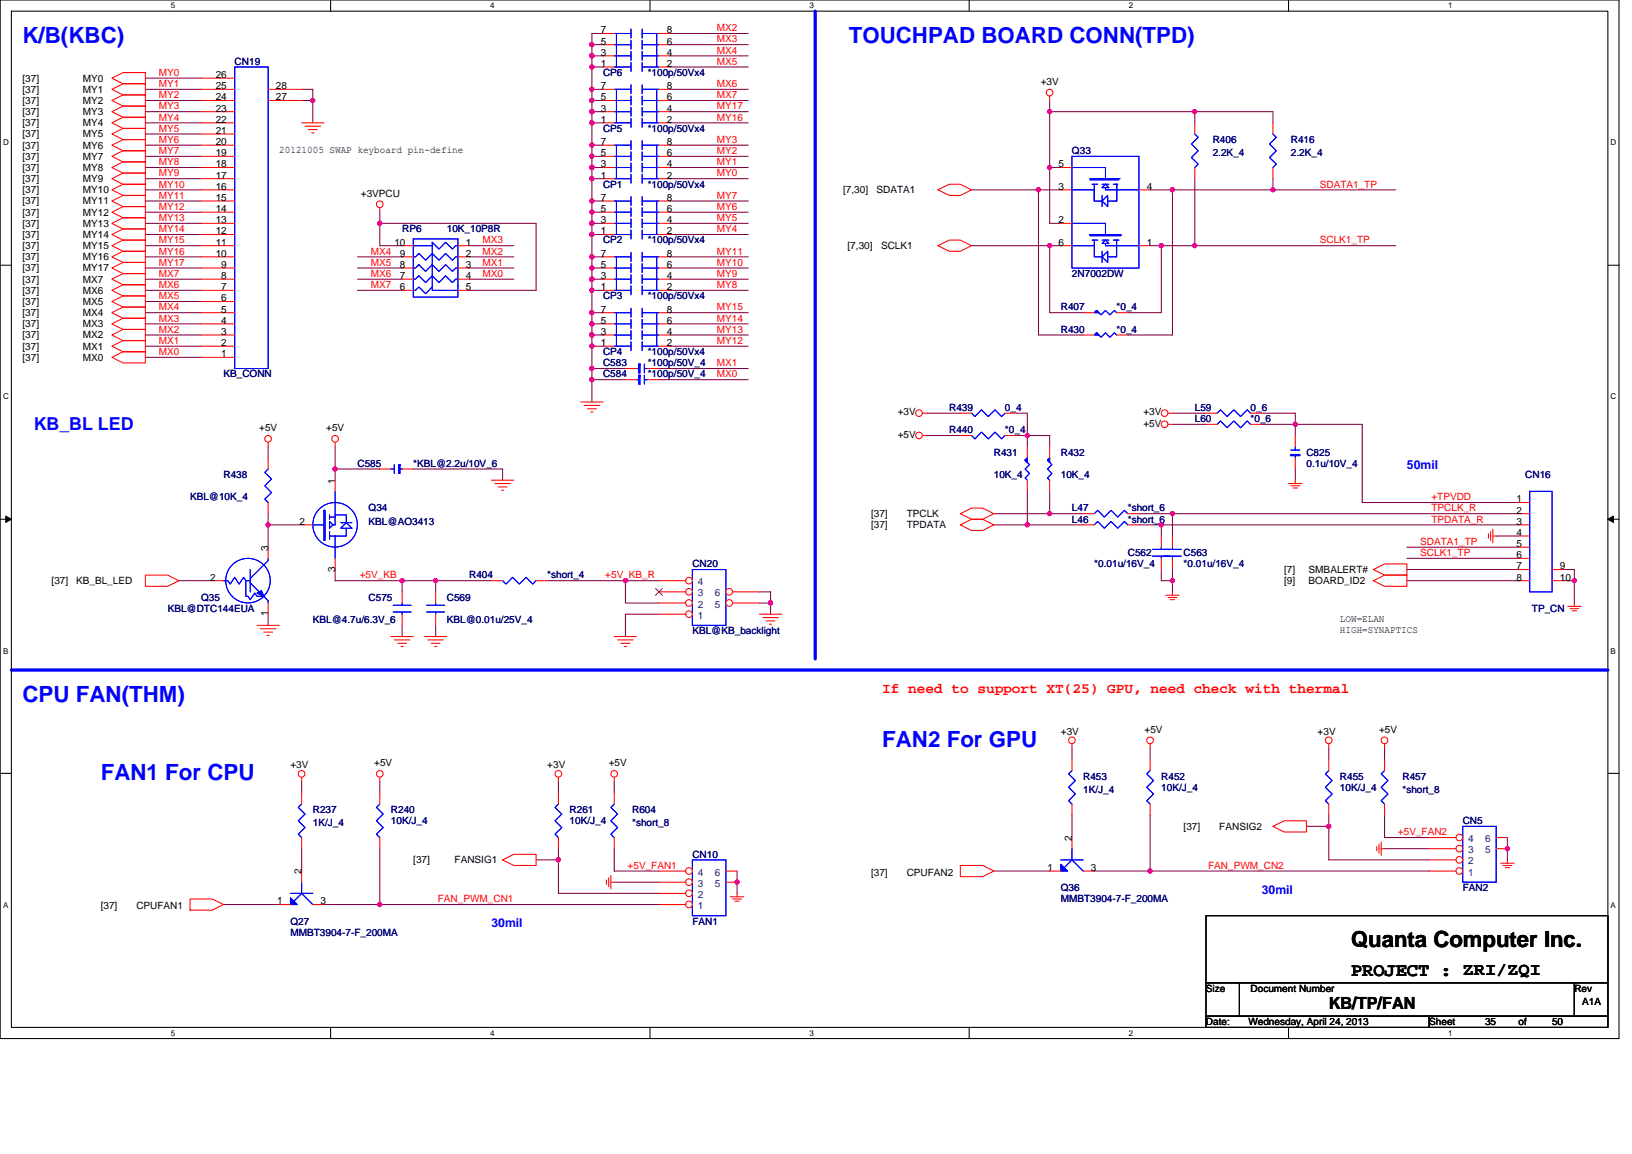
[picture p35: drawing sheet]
<svg xmlns="http://www.w3.org/2000/svg" width="297mm" height="210mm" viewBox="0 0 297 210" stroke-linecap="round" stroke-linejoin="round" font-family="sans-serif">
<defs><g id="words">
<g font-size="4.1" fill="#00f">
<text x="4.1" y="7.8">K/B(KBC)</text>
<text x="154.5" y="7.8">TOUCHPAD BOARD CONN(TPD)</text>
<text x="4.1" y="127.7">CPU FAN(THM)</text>
<text x="160.6" y="135.8">FAN2 For GPU</text>
<text x="18.3" y="141.9">FAN1 For CPU</text>
</g>
<text font-size="4" x="245.9" y="172.4">Quanta Computer Inc.</text>
<text font-size="3.5" x="245.9" y="177.7">PROJECT : ZRI/ZQI</text>
<text font-size="3.2" fill="#00f" x="6.1" y="78.2">KB_BL LED</text>
<text font-size="3" x="241.8" y="183.7">KB/TP/FAN</text>
<text font-size="2.6" fill="#f00" x="160.6" y="126.1">If need to support XT(25) GPU, need check with thermal</text>
<g font-size="2.2" fill="#00f">
<text x="256.1" y="85.4">50mil</text>
<text x="229.7" y="162.6">30mil</text>
<text x="89.4" y="168.7">30mil</text>
</g>
<g font-size="1.8" fill="#f00">
<text x="130.5" y="5.7">MX2</text>
<text x="130.5" y="7.7">MX3</text>
<text x="130.5" y="11.8">MX5</text>
<text x="130.5" y="9.8">MX4</text>
<text x="28.9" y="15.9">MY1</text>
<text x="28.9" y="13.8">MY0</text>
<text x="28.9" y="17.9">MY2</text>
<text x="130.5" y="15.9">MX6</text>
<text x="130.5" y="17.9">MX7</text>
<text x="28.9" y="19.9">MY3</text>
<text x="28.9" y="21.9">MY4</text>
<text x="28.9" y="24">MY5</text>
<text x="130.5" y="19.9">MY17</text>
<text x="130.5" y="21.9">MY16</text>
<text x="28.9" y="26">MY6</text>
<text x="28.9" y="28">MY7</text>
<text x="130.5" y="28">MY2</text>
<text x="130.5" y="26">MY3</text>
<text x="28.9" y="30.1">MY8</text>
<text x="28.9" y="32.1">MY9</text>
<text x="28.9" y="34.1">MY10</text>
<text x="130.5" y="30.1">MY1</text>
<text x="130.5" y="32.1">MY0</text>
<text x="240.2" y="34.1">SDATA1_TP</text>
<text x="28.9" y="36.2">MY11</text>
<text x="28.9" y="38.2">MY12</text>
<text x="28.9" y="40.2">MY13</text>
<text x="130.5" y="38.2">MY6</text>
<text x="130.5" y="40.2">MY5</text>
<text x="130.5" y="36.2">MY7</text>
<text x="28.9" y="44.3">MY15</text>
<text x="28.9" y="46.3">MY16</text>
<text x="28.9" y="42.3">MY14</text>
<text x="67.5" y="46.3">MX4</text>
<text x="87.8" y="46.3">MX2</text>
<text x="87.8" y="44.3">MX3</text>
<text x="130.5" y="42.3">MY4</text>
<text x="130.5" y="46.3">MY11</text>
<text x="240.2" y="44.3">SCLK1_TP</text>
<text x="28.9" y="52.4">MX6</text>
<text x="28.9" y="48.4">MY17</text>
<text x="28.9" y="50.4">MX7</text>
<text x="67.5" y="48.4">MX5</text>
<text x="67.5" y="50.4">MX6</text>
<text x="67.5" y="52.4">MX7</text>
<text x="87.8" y="50.4">MX0</text>
<text x="87.8" y="48.4">MX1</text>
<text x="130.5" y="52.4">MY8</text>
<text x="130.5" y="48.4">MY10</text>
<text x="130.5" y="50.4">MY9</text>
<text x="28.9" y="54.5">MX5</text>
<text x="28.9" y="56.5">MX4</text>
<text x="28.9" y="58.5">MX3</text>
<text x="130.5" y="56.5">MY15</text>
<text x="130.5" y="58.5">MY14</text>
<text x="28.9" y="60.6">MX2</text>
<text x="28.9" y="62.6">MX1</text>
<text x="28.9" y="64.6">MX0</text>
<text x="130.5" y="60.6">MY13</text>
<text x="130.5" y="62.6">MY12</text>
<text x="130.5" y="68.7">MX0</text>
<text x="130.5" y="66.7">MX1</text>
<text x="260.5" y="91">+TPVDD</text>
<text x="260.5" y="93.1">TPCLK_R</text>
<text x="260.5" y="95.1">TPDATA_R</text>
<text x="258.5" y="99.2">SDATA1_TP</text>
<text x="258.5" y="101.2">SCLK1_TP</text>
<text x="65.5" y="105.3">+5V_KB</text>
<text x="110.2" y="105.3">+5V_KB_R</text>
<text x="254.4" y="152">+5V_FAN2</text>
<text x="114.2" y="158.1">+5V_FAN1</text>
<text x="219.9" y="158.1">FAN_PWM_CN2</text>
<text x="79.7" y="164.2">FAN_PWM_CN1</text>
</g>
<g font-size="1.8" fill="#000080">
<text x="42.7" y="11.8">CN19</text>
<text x="109.8" y="13.8">CP6</text>
<text x="117.9" y="13.8">*100p/50Vx4</text>
<text x="109.8" y="24">CP5</text>
<text x="117.9" y="24">*100p/50Vx4</text>
<text x="195.1" y="28">Q33</text>
<text x="220.7" y="26">R406</text>
<text x="220.7" y="28.4">2.2K_4</text>
<text x="234.9" y="26">R416</text>
<text x="234.9" y="28.4">2.2K_4</text>
<text x="109.8" y="34.1">CP1</text>
<text x="117.9" y="34.1">*100p/50Vx4</text>
<text x="73.2" y="42.3">RP6</text>
<text x="81.3" y="42.3">10K_10P8R</text>
<text x="109.8" y="44.3">CP2</text>
<text x="117.9" y="44.3">*100p/50Vx4</text>
<text x="195.1" y="50.4">2N7002DW</text>
<text x="109.8" y="54.5">CP3</text>
<text x="117.9" y="54.5">*100p/50Vx4</text>
<text x="193.1" y="56.5">R407</text>
<text x="203.2" y="56.5">*0_4</text>
<text x="109.8" y="64.6">CP4</text>
<text x="117.9" y="64.6">*100p/50Vx4</text>
<text x="193.1" y="60.6">R430</text>
<text x="203.2" y="60.6">*0_4</text>
<text x="40.7" y="68.7">KB_CONN</text>
<text x="109.8" y="66.7">C583</text>
<text x="109.8" y="68.7">C584</text>
<text x="117.9" y="66.7">*100p/50V_4</text>
<text x="117.9" y="68.7">*100p/50V_4</text>
<text x="172.8" y="74.8">R439</text>
<text x="182.9" y="74.8">0_4</text>
<text x="217.5" y="76.8">L60</text>
<text x="217.5" y="74.8">L59</text>
<text x="227.6" y="76.8">*0_6</text>
<text x="227.6" y="74.8">0_6</text>
<text x="172.8" y="78.8">R440</text>
<text x="180.9" y="82.9">R431</text>
<text x="182.9" y="78.8">*0_4</text>
<text x="193.1" y="82.9">R432</text>
<text x="237.8" y="82.9">C825</text>
<text x="40.7" y="87">R438</text>
<text x="65.1" y="84.9">C585</text>
<text x="75.2" y="84.9">*KBL@2.2u/10V_6</text>
<text x="180.9" y="87">10K_4</text>
<text x="193.1" y="87">10K_4</text>
<text x="237.8" y="84.9">0.1u/10V_4</text>
<text x="277.6" y="87">CN16</text>
<text x="34.6" y="91">KBL@10K_4</text>
<text x="67.1" y="93.1">Q34</text>
<text x="67.1" y="95.5">KBL@AO3413</text>
<text x="195.1" y="95.1">L46</text>
<text x="195.1" y="93.1">L47</text>
<text x="205.3" y="95.1">*short_6</text>
<text x="205.3" y="93.1">*short_6</text>
<text x="205.3" y="101.2">C562</text>
<text x="215.4" y="101.2">C563</text>
<text x="85.4" y="105.3">R404</text>
<text x="99.6" y="105.3">*short_4</text>
<text x="126" y="103.2">CN20</text>
<text x="199.2" y="103.2">*0.01u/16V_4</text>
<text x="215.4" y="103.2">*0.01u/16V_4</text>
<text x="30.5" y="111.4">KBL@DTC144EUA</text>
<text x="36.6" y="109.3">Q35</text>
<text x="56.9" y="113.4">KBL@4.7u/6.3V_6</text>
<text x="67.1" y="109.3">C575</text>
<text x="81.3" y="109.3">C569</text>
<text x="81.3" y="113.4">KBL@0.01u/25V_4</text>
<text x="278.8" y="111.4">TP_CN</text>
<text x="126" y="115.4">KBL@KB_backlight</text>
<text x="197.1" y="141.8">R453</text>
<text x="211.4" y="141.8">R452</text>
<text x="211.4" y="143.9">10K/J_4</text>
<text x="243.9" y="141.8">R455</text>
<text x="243.9" y="143.9">10K/J_4</text>
<text x="255.3" y="141.8">R457</text>
<text x="56.9" y="147.9">R237</text>
<text x="71.2" y="147.9">R240</text>
<text x="71.2" y="150">10K/J_4</text>
<text x="103.7" y="147.9">R261</text>
<text x="103.7" y="150">10K/J_4</text>
<text x="115.1" y="147.9">R604</text>
<text x="197.1" y="144.3">1K/J_4</text>
<text x="255.3" y="144.3">*short_8</text>
<text x="266.2" y="150">CN5</text>
<text x="56.9" y="150.4">1K/J_4</text>
<text x="115.1" y="150.4">*short_8</text>
<text x="126" y="156.1">CN10</text>
<text x="193.1" y="162.2">Q36</text>
<text x="193.1" y="164.2">MMBT3904-7-F_200MA</text>
<text x="266.2" y="162.2">FAN2</text>
<text x="52.9" y="168.3">Q27</text>
<text x="52.9" y="170.3">MMBT3904-7-F_200MA</text>
<text x="126" y="168.3">FAN1</text>
</g>
<g font-size="1.8">
<text x="109.4" y="10.1">3</text>
<text x="109.4" y="8.1">5</text>
<text x="109.4" y="6.1">7</text>
<text x="121.3" y="6.1">8</text>
<text x="121.3" y="8.1">6</text>
<text x="121.3" y="10.1">4</text>
<text x="4.1" y="14.8">[37]</text>
<text x="4.1" y="16.9">[37]</text>
<text x="15.1" y="14.8">MY0</text>
<text x="15.1" y="16.9">MY1</text>
<text x="39.3" y="16.2">25</text>
<text x="39.3" y="14.2">26</text>
<text x="50.2" y="16.2">28</text>
<text x="109.4" y="12.2">1</text>
<text x="109.4" y="16.2">7</text>
<text x="121.3" y="12.2">2</text>
<text x="121.3" y="16.2">8</text>
<text x="189.4" y="15.5">+3V</text>
<text x="4.1" y="18.9">[37]</text>
<text x="4.1" y="20.9">[37]</text>
<text x="4.1" y="23">[37]</text>
<text x="15.1" y="18.9">MY2</text>
<text x="15.1" y="20.9">MY3</text>
<text x="15.1" y="23">MY4</text>
<text x="39.3" y="22.3">22</text>
<text x="39.3" y="20.3">23</text>
<text x="39.3" y="18.3">24</text>
<text x="50.2" y="18.3">27</text>
<text x="109.4" y="22.3">1</text>
<text x="109.4" y="20.3">3</text>
<text x="109.4" y="18.3">5</text>
<text x="121.3" y="18.3">6</text>
<text x="121.3" y="20.3">4</text>
<text x="121.3" y="22.3">2</text>
<text x="4.1" y="25">[37]</text>
<text x="4.1" y="27">[37]</text>
<text x="4.1" y="29.1">[37]</text>
<text x="15.1" y="25">MY5</text>
<text x="15.1" y="27">MY6</text>
<text x="15.1" y="29.1">MY7</text>
<text x="39.3" y="28.4">19</text>
<text x="39.3" y="26.4">20</text>
<text x="39.3" y="24.4">21</text>
<text x="50.8" y="27.9">20121005 SWAP keyboard pin-define</text>
<text x="109.4" y="28.4">5</text>
<text x="109.4" y="26.4">7</text>
<text x="121.3" y="26.4">8</text>
<text x="121.3" y="28.4">6</text>
<text x="4.1" y="33.1">[37]</text>
<text x="4.1" y="35.2">[37]</text>
<text x="4.1" y="31.1">[37]</text>
<text x="15.1" y="33.1">MY9</text>
<text x="15.1" y="35.2">MY10</text>
<text x="15.1" y="31.1">MY8</text>
<text x="39.3" y="34.5">16</text>
<text x="39.3" y="32.5">17</text>
<text x="39.3" y="30.5">18</text>
<text x="65.7" y="35.8">+3VPCU</text>
<text x="109.4" y="32.5">1</text>
<text x="109.4" y="30.5">3</text>
<text x="121.3" y="30.5">4</text>
<text x="121.3" y="32.5">2</text>
<text x="153.5" y="35.2">[7,30]</text>
<text x="159.6" y="35.2">SDATA1</text>
<text x="192.7" y="30.5">5</text>
<text x="192.7" y="34.5">3</text>
<text x="208.7" y="34.5">4</text>
<text x="4.1" y="39.2">[37]</text>
<text x="4.1" y="37.2">[37]</text>
<text x="4.1" y="41.3">[37]</text>
<text x="15.1" y="39.2">MY12</text>
<text x="15.1" y="37.2">MY11</text>
<text x="15.1" y="41.3">MY13</text>
<text x="39.3" y="40.6">13</text>
<text x="39.3" y="38.6">14</text>
<text x="39.3" y="36.6">15</text>
<text x="109.4" y="40.6">3</text>
<text x="109.4" y="38.6">5</text>
<text x="109.4" y="36.6">7</text>
<text x="121.3" y="36.6">8</text>
<text x="121.3" y="38.6">6</text>
<text x="121.3" y="40.6">4</text>
<text x="192.7" y="40.6">2</text>
<text x="4.1" y="43.3">[37]</text>
<text x="4.1" y="45.3">[37]</text>
<text x="4.1" y="47.3">[37]</text>
<text x="15.1" y="43.3">MY14</text>
<text x="15.1" y="45.3">MY15</text>
<text x="15.1" y="47.3">MY16</text>
<text x="39.3" y="46.7">10</text>
<text x="39.3" y="44.7">11</text>
<text x="39.3" y="42.7">12</text>
<text x="71.8" y="44.7">10</text>
<text x="72.8" y="46.7">9</text>
<text x="84.8" y="46.7">2</text>
<text x="84.8" y="44.7">1</text>
<text x="109.4" y="46.7">7</text>
<text x="109.4" y="42.7">1</text>
<text x="121.3" y="46.7">8</text>
<text x="121.3" y="42.7">2</text>
<text x="154.3" y="45.3">[7,30]</text>
<text x="160.4" y="45.3">SCLK1</text>
<text x="192.7" y="44.7">6</text>
<text x="208.7" y="44.7">1</text>
<text x="4.1" y="51.4">[37]</text>
<text x="4.1" y="53.4">[37]</text>
<text x="4.1" y="49.4">[37]</text>
<text x="15.1" y="51.4">MX7</text>
<text x="15.1" y="53.4">MX6</text>
<text x="15.1" y="49.4">MY17</text>
<text x="40.3" y="52.8">7</text>
<text x="40.3" y="50.8">8</text>
<text x="40.3" y="48.7">9</text>
<text x="72.8" y="48.7">8</text>
<text x="72.8" y="50.8">7</text>
<text x="72.8" y="52.8">6</text>
<text x="84.8" y="50.8">4</text>
<text x="84.8" y="48.7">3</text>
<text x="84.8" y="52.8">5</text>
<text x="109.4" y="52.8">1</text>
<text x="109.4" y="50.8">3</text>
<text x="109.4" y="48.7">5</text>
<text x="121.3" y="48.7">6</text>
<text x="121.3" y="50.8">4</text>
<text x="121.3" y="52.8">2</text>
<text x="4.1" y="59.5">[37]</text>
<text x="4.1" y="55.5">[37]</text>
<text x="4.1" y="57.5">[37]</text>
<text x="15.1" y="59.5">MX3</text>
<text x="15.1" y="55.5">MX5</text>
<text x="15.1" y="57.5">MX4</text>
<text x="40.3" y="58.9">4</text>
<text x="40.3" y="56.9">5</text>
<text x="40.3" y="54.8">6</text>
<text x="109.4" y="58.9">5</text>
<text x="109.4" y="56.9">7</text>
<text x="121.3" y="56.9">8</text>
<text x="121.3" y="58.9">6</text>
<text x="4.1" y="61.6">[37]</text>
<text x="4.1" y="65.6">[37]</text>
<text x="4.1" y="63.6">[37]</text>
<text x="15.1" y="61.6">MX2</text>
<text x="15.1" y="65.6">MX0</text>
<text x="15.1" y="63.6">MX1</text>
<text x="40.3" y="65">1</text>
<text x="40.3" y="63">2</text>
<text x="40.3" y="60.9">3</text>
<text x="109.4" y="63">1</text>
<text x="109.4" y="60.9">3</text>
<text x="121.3" y="60.9">4</text>
<text x="121.3" y="63">2</text>
<text x="163.4" y="75.6">+3V</text>
<text x="208.1" y="77.6">+5V</text>
<text x="208.1" y="75.6">+3V</text>
<text x="47.2" y="78.4">+5V</text>
<text x="59.4" y="78.4">+5V</text>
<text x="163.4" y="79.7">+5V</text>
<text x="61" y="88" transform="rotate(-90 61 88)">1</text>
<text x="54.5" y="95.5">2</text>
<text x="158.5" y="94.1">[37]</text>
<text x="165" y="94.1">TPCLK</text>
<text x="276" y="91.4">1</text>
<text x="276" y="93.5">2</text>
<text x="276" y="95.5">3</text>
<text x="48.8" y="100.2" transform="rotate(-90 48.8 100.2)">3</text>
<text x="158.5" y="96.1">[37]</text>
<text x="165" y="96.1">TPDATA</text>
<text x="276" y="97.5">4</text>
<text x="276" y="99.5">5</text>
<text x="276" y="101.6">6</text>
<text x="9.4" y="106.3">[37]</text>
<text x="13.9" y="106.3">KB_BL_LED</text>
<text x="38.2" y="105.6">2</text>
<text x="61" y="104" transform="rotate(-90 61 104)">3</text>
<text x="233.7" y="106.3">[9]</text>
<text x="233.7" y="104.2">[7]</text>
<text x="238.2" y="106.3">BOARD_ID2</text>
<text x="238.2" y="104.2">SMBALERT#</text>
<text x="276" y="103.6">7</text>
<text x="276" y="105.6">8</text>
<text x="283.9" y="103.6">9</text>
<text x="283.9" y="105.6">10</text>
<text x="48.8" y="112.2" transform="rotate(-90 48.8 112.2)">1</text>
<text x="243.9" y="113.2">LOW=ELAN</text>
<text x="243.9" y="115.2">HIGH=SYNAPTICS</text>
<text x="193.1" y="133.7">+3V</text>
<text x="208.3" y="133.3">+5V</text>
<text x="239.8" y="133.7">+3V</text>
<text x="251" y="133.3">+5V</text>
<text x="52.9" y="139.8">+3V</text>
<text x="68.1" y="139.4">+5V</text>
<text x="99.6" y="139.8">+3V</text>
<text x="110.8" y="139.4">+5V</text>
<text x="195.1" y="153" transform="rotate(-90 195.1 153)">2</text>
<text x="215.4" y="151">[37]</text>
<text x="221.9" y="151">FANSIG2</text>
<text x="54.9" y="159.1" transform="rotate(-90 54.9 159.1)">2</text>
<text x="75.2" y="157.1">[37]</text>
<text x="82.7" y="157.1">FANSIG1</text>
<text x="158.5" y="159.3">[37]</text>
<text x="165" y="159.3">CPUFAN2</text>
<text x="190.6" y="158.5">1</text>
<text x="198.6" y="158.5">3</text>
<text x="18.3" y="165.4">[37]</text>
<text x="24.8" y="165.4">CPUFAN1</text>
<text x="50.4" y="164.6">1</text>
<text x="58.4" y="164.6">3</text>
<text x="219.5" y="180.4">Size</text>
<text x="227.6" y="180.4">Document Number</text>
<text x="286.5" y="180.4">Rev</text>
<text x="288" y="182.9">A1A</text>
<text x="219.5" y="186.5">Date:</text>
<text x="227.2" y="186.5">Wednesday, April 24, 2013</text>
<text x="260.1" y="186.5">Sheet</text>
<text x="270.3" y="186.5">35</text>
<text x="276.4" y="186.5">of</text>
<text x="282.5" y="186.5">50</text>
</g>
<g font-size="1.8" fill="#004080">
<text x="127" y="106.5">4</text>
<text x="127" y="112.6">1</text>
<text x="127" y="110.6">2</text>
<text x="127" y="108.5">3</text>
<text x="130.1" y="108.5">6</text>
<text x="130.1" y="110.6">5</text>
<text x="267.2" y="155.3">3</text>
<text x="267.2" y="153.2">4</text>
<text x="270.3" y="155.3">5</text>
<text x="270.3" y="153.2">6</text>
<text x="127" y="161.4">3</text>
<text x="127" y="159.3">4</text>
<text x="130.1" y="161.4">5</text>
<text x="130.1" y="159.3">6</text>
<text x="267.2" y="159.3">1</text>
<text x="267.2" y="157.3">2</text>
<text x="127" y="165.4">1</text>
<text x="127" y="163.4">2</text>
</g>
<g font-size="1.5">
<text x="31.1" y="1.5">5</text>
<text x="89.2" y="1.5">4</text>
<text x="147.3" y="1.5">3</text>
<text x="205.4" y="1.5">2</text>
<text x="263.6" y="1.5">1</text>
<text x=".5" y="26.5">D</text>
<text x="293.2" y="26.5">D</text>
<text x=".5" y="72.7">C</text>
<text x="293.2" y="72.7">C</text>
<text x=".5" y="118.9">B</text>
<text x="293.2" y="118.9">B</text>
<text x=".5" y="165.1">A</text>
<text x="293.2" y="165.1">A</text>
<text x="31.1" y="188.5">5</text>
<text x="89.2" y="188.5">4</text>
<text x="147.3" y="188.5">3</text>
<text x="205.4" y="188.5">2</text>
<text x="263.6" y="188.5">1</text>
</g>
</g></defs>
<path d="M0 0h294.7v189h-294.7zM2.1 2h290.5v184.9h-290.5z" fill="none" stroke="#000" stroke-width=".19"/>
<g fill="#fff">
<path d="M31.1 .2h.8v1.6h-.8z"/>
<path d="M31.1 187.2h.8v1.6h-.8z"/>
</g>
<path d="M60.2 0v2M60.2 186.9v2.1" fill="none" stroke="#000" stroke-width=".19"/>
<g fill="#fff">
<path d="M89.2 .2h.8v1.6h-.8z"/>
<path d="M89.2 187.2h.8v1.6h-.8z"/>
</g>
<path d="M118.3 0v2M118.3 186.9v2.1" fill="none" stroke="#000" stroke-width=".19"/>
<g fill="#fff">
<path d="M147.3 .2h.8v1.6h-.8z"/>
<path d="M147.3 187.2h.8v1.6h-.8z"/>
</g>
<path d="M176.4 0v2M176.4 186.9v2.1" fill="none" stroke="#000" stroke-width=".19"/>
<g fill="#fff">
<path d="M205.4 .2h.8v1.6h-.8z"/>
<path d="M205.4 187.2h.8v1.6h-.8z"/>
</g>
<path d="M234.5 0v2M234.5 186.9v2.1" fill="none" stroke="#000" stroke-width=".19"/>
<g fill="#fff">
<path d="M263.6 .2h.8v1.6h-.8z"/>
<path d="M263.6 187.2h.8v1.6h-.8z"/>
<path d="M.5 25.1h1.1v1.7h-1.1z"/>
<path d="M293.2 25.1h1v1.7h-1z"/>
<path d="M.5 71.4h1.1v1.6h-1.1z"/>
<path d="M293.2 71.4h1v1.6h-1z"/>
</g>
<path d="M0 48.3h2.1M292.6 48.3h2.1" fill="none" stroke="#000" stroke-width=".19"/>
<g fill="#fff">
<path d="M.5 117.6h1v1.6h-1z"/>
<path d="M293.2 117.6h.9v1.6h-.9z"/>
</g>
<path d="M0 94.5h2.1M292.6 94.5h2.1" fill="none" stroke="#000" stroke-width=".19"/>
<path d="M1.1 93.9l1 .6-1 .6zM292.6 94.5l1.1-.6v1.2z" fill="#000" stroke="#000" stroke-width=".18"/>
<g fill="#fff">
<path d="M.5 163.8h1v1.7h-1z"/>
<path d="M293.1 163.8h1v1.7h-1z"/>
</g>
<path d="M0 140.7h2.1M292.6 140.7h2.1M219.5 178.8h6.1v6.1h-6.1zM219.5 166.6h73.1v12.2h-73.1zM225.6 178.8h61v6.1h-61zM286.6 178.8h6v6.1h-6zM219.5 184.9h40.6v2h-40.6zM260.1 184.9h32.5v2h-32.5z" fill="none" stroke="#000" stroke-width=".19"/>
<g fill="none" stroke="#800040" stroke-width=".19">
<path d="M26.5 16.3h10.1M26.5 14.2h10.1M26.5 18.3h10.1M54.9 18.3h2M54.9 16.3h2v2M56.9 18.3v4.1M107.7 16.3h2.1M107.7 8.1h2.1M107.7 8.1v2.1M107.7 16.3v2M107.7 12.2v4.1M107.7 10.2v2"/>
<path d="M107.7 18.3v2M107.7 10.2h2.1M107.7 12.2h2.1M107.7 18.3h2.1M109.8 6.1h-2.1v2M122 6.1h14.2M122 8.1h14.2M122 12.2h14.2M122 10.2h14.2M122 16.3h14.2M122 18.3h14.2M191 18.3v2"/>
<path d="M26.5 26.4h10.1M26.5 36.6h10.1M26.5 20.3h10.1M26.5 28.4h10.1M26.5 38.6h10.1M26.5 22.4h10.1M26.5 30.5h10.1M26.5 24.4h10.1M26.5 32.5h10.1M26.5 34.5h10.1M69.1 38.6v2M107.7 22.4h2.1"/>
<path d="M107.7 26.4v2M107.7 30.5v2M107.7 28.4v2.1M107.7 32.5v4.1M107.7 36.6v2M107.7 38.6v2M107.7 20.3v2.1M107.7 22.4v4M107.7 32.5h2.1M107.7 26.4h2.1M107.7 28.4h2.1M107.7 30.5h2.1"/>
<path d="M107.7 36.6h2.1M107.7 38.6h2.1M107.7 20.3h2.1M122 20.3h14.2M122 22.4h14.2M122 28.4h14.2M122 30.5h14.2M122 32.5h14.2M122 26.4h14.2M122 38.6h14.2M122 36.6h14.2M176.8 34.5h12.2"/>
<path d="M189 34.5v26.5h8.1M189 34.5h4.1M191 30.5v10.1h2.1M191 20.3h40.7v2.1M191 20.3v10.2h2.1M209.3 34.5h4.1M213.4 34.5v26.5h-8.1M213.4 34.5h18.3M217.5 20.3v2.1M217.5 32.5v12.2M231.7 34.5h22.3M231.7 32.5v2"/>
<path d="M26.5 44.7h10.1M26.5 52.8h10.1M26.5 46.7h10.1M26.5 54.9h10.1M26.5 40.6h10.1M26.5 48.8h10.1M26.5 56.9h10.1M26.5 42.7h10.1M26.5 50.8h10.1M26.5 58.9h10.1M65.1 48.8h8.1M65.1 46.7h8.1"/>
<path d="M65.1 50.8h8.1M65.1 52.8h8.1M69.1 40.6h28.5v12.2h-12.2M69.1 40.6v4.1h4.1M85.4 46.7h8.1M85.4 50.8h8.1M85.4 44.7h8.1M85.4 48.8h8.1M107.7 56.9v2M107.7 58.9v2.1M107.7 40.6v2.1M107.7 42.7v4"/>
<path d="M107.7 46.7v2.1M107.7 50.8v2M107.7 48.8v2M107.7 52.8v4.1M107.7 56.9h2.1M107.7 58.9h2.1M107.7 42.7h2.1M107.7 40.6h2.1M107.7 52.8h2.1M107.7 46.7h2.1M107.7 48.8h2.1M107.7 50.8h2.1"/>
<path d="M122 40.6h14.2M122 42.7h14.2M122 52.8h14.2M122 46.7h14.2M122 48.8h14.2M122 50.8h14.2M122 56.9h14.2M122 58.9h14.2M176.8 44.7h14.2M191 44.7h2.1M191 44.7v12.2h6.1M209.3 44.7h2.1"/>
<path d="M211.4 44.7v12.2h-6.1M211.4 44.7h6.1M217.5 44.7h36.5M26.5 61h10.1M26.5 63h10.1M26.5 65h10.1M107.7 69.1h6.1M107.7 63v4.1h6.1M107.7 61v2M107.7 69.1v4.1M107.7 67.1v2M107.7 63h2.1"/>
<path d="M107.7 61h2.1M119.9 69.1h16.3M119.9 67.1h16.3M122 61h14.2M122 63h14.2M168.7 75.2h6.1M168.7 79.2h6.1M185 75.2h2v4M185 79.2h2M187 79.2v2.1M187 79.2h4v2.1M213.4 77.2h6.1"/>
<path d="M213.4 75.2h6.1M229.7 77.2h6.1M229.7 75.2h6.1v2M235.8 77.2h12.1v14.2h28.5M235.8 77.2v2M48.8 81.3v2M48.8 95.5h6.1M48.8 93.5v2M48.8 95.5v4.1M61 85.3h8.1M61 81.3v4M61 85.3v2.1"/>
<path d="M75.2 85.3h16.3v2.1M180.9 95.5h6.1M180.9 93.5h10.1M187 95.5h10.1M187 89.4v6.1M191 93.5h6.1M191 89.4v4.1M207.3 95.5h4.1v2M207.3 93.5h6.1v4M211.4 95.5h65M213.4 93.5h63M235.8 85.3v2.1"/>
<path d="M256.1 99.6h20.3M272.3 97.5h4.1M32.6 105.7h6M48.8 111.8v2M61 103.6v2.1h12.2M73.2 113.8v2M73.2 105.7v2M73.2 105.7h6.1M79.3 105.7v2M79.3 113.8v2M79.3 105.7h10.1M99.6 105.7h14.2v4h6.1"/>
<path d="M113.8 105.7h6.1M119.9 111.8h-6.1v4M138.2 109.7h2M138.2 107.7h2v2M140.2 109.7v2.1M211.4 103.6v2.1h2M213.4 105.7v2M213.4 103.6v2.1M256.1 101.6h20.3M256.1 103.6h20.3M256.1 105.7h20.3M284.5 105.7h2.1"/>
<path d="M284.5 103.6h2.1v2.1M286.6 105.7v4M195.1 136.1v2.1M209.3 136.1v2.1M241.8 136.1v2.1M252 136.1v2.1M54.9 154.4v4.1M54.9 142.2v2.1M69.1 142.2v2.1M69.1 154.4v10.2M97.6 156.5h4M101.6 142.2v2.1"/>
<path d="M101.6 154.4v2.1M101.6 156.5v6.1h18.3M111.8 154.4v4.1h8.1M111.8 142.2v2.1M134.2 158.5v4.1M180.9 158.5h10.1M195.1 148.3v4.1M199.2 158.5h10.1M209.3 158.5h50.8M209.3 148.3v10.2M237.8 150.4h4M241.8 148.3v2.1"/>
<path d="M241.8 150.4v6.1h18.3M252 154.4h8.1M252 148.3v4.1h8.1M274.4 152.4v4.1M40.7 164.6h10.1M59 164.6h10.1M69.1 164.6h50.8M111.8 160.5h8.1"/>
</g>
<g fill="#f0f" stroke="#f0f" stroke-width=".19">
<circle cx="187" cy="95.5" r=".39"/>
<circle cx="213.4" cy="105.7" r=".39"/>
<circle cx="191" cy="93.5" r=".39"/>
<circle cx="235.7" cy="77.2" r=".39"/>
<circle cx="213.4" cy="93.5" r=".39"/>
<circle cx="211.4" cy="95.5" r=".39"/>
<circle cx="69.1" cy="40.6" r=".39"/>
<circle cx="107.7" cy="8.1" r=".39"/>
<circle cx="107.7" cy="56.9" r=".39"/>
<circle cx="107.7" cy="60.9" r=".39"/>
<circle cx="107.7" cy="58.9" r=".39"/>
<circle cx="107.7" cy="69.1" r=".39"/>
<circle cx="107.7" cy="67" r=".39"/>
<circle cx="107.7" cy="10.1" r=".39"/>
<circle cx="107.7" cy="16.2" r=".39"/>
<circle cx="107.7" cy="26.4" r=".39"/>
<circle cx="107.7" cy="30.5" r=".39"/>
<circle cx="107.7" cy="28.4" r=".39"/>
<circle cx="107.7" cy="32.5" r=".39"/>
<circle cx="107.7" cy="12.2" r=".39"/>
<circle cx="107.7" cy="63" r=".39"/>
<circle cx="107.7" cy="36.6" r=".39"/>
<circle cx="107.7" cy="40.6" r=".39"/>
<circle cx="107.7" cy="38.6" r=".39"/>
<circle cx="107.7" cy="42.7" r=".39"/>
<circle cx="107.7" cy="46.7" r=".39"/>
<circle cx="107.7" cy="50.8" r=".39"/>
<circle cx="107.7" cy="48.8" r=".39"/>
<circle cx="107.7" cy="52.8" r=".39"/>
<circle cx="107.7" cy="20.3" r=".39"/>
<circle cx="107.7" cy="18.3" r=".39"/>
<circle cx="107.7" cy="22.3" r=".39"/>
<circle cx="286.5" cy="105.7" r=".39"/>
<circle cx="187" cy="79.2" r=".39"/>
<circle cx="189" cy="34.5" r=".39"/>
<circle cx="213.4" cy="34.5" r=".39"/>
<circle cx="231.7" cy="34.5" r=".39"/>
<circle cx="217.5" cy="44.7" r=".39"/>
<circle cx="191" cy="30.5" r=".39"/>
<circle cx="217.5" cy="20.3" r=".39"/>
<circle cx="191" cy="20.3" r=".39"/>
<circle cx="211.4" cy="44.7" r=".39"/>
<circle cx="191" cy="44.7" r=".39"/>
<circle cx="79.3" cy="105.7" r=".39"/>
<circle cx="73.2" cy="105.7" r=".39"/>
<circle cx="48.8" cy="95.5" r=".39"/>
<circle cx="140.2" cy="109.7" r=".39"/>
<circle cx="113.8" cy="105.7" r=".39"/>
<circle cx="61" cy="85.3" r=".39"/>
<circle cx="56.9" cy="18.3" r=".39"/>
<circle cx="69.1" cy="164.6" r=".39"/>
<circle cx="101.6" cy="156.5" r=".39"/>
<circle cx="134.1" cy="160.5" r=".39"/>
<circle cx="209.3" cy="158.5" r=".39"/>
<circle cx="274.3" cy="154.4" r=".39"/>
<circle cx="241.8" cy="150.4" r=".39"/>
</g>
<g fill="none" stroke="#f00" stroke-width=".19">
<path d="M20.4 18.3l2-1h4.1v2h-4.1zM20.4 14.2l2-1h4.1v2h-4.1zM20.4 16.3l2-1.1h4.1v2.1h-4.1zM191 17.5v.8M20.4 38.6l2-1h4.1v2h-4.1zM20.4 20.3l2-1h4.1v2h-4.1zM20.4 32.5l2-1h4.1v2h-4.1zM20.4 24.4l2-1h4.1v2h-4.1zM20.4 22.4l2-1.1h4.1v2.1h-4.1zM20.4 26.4l2-1h4.1v2h-4.1zM20.4 36.6l2-1h4.1v2h-4.1zM20.4 34.5l2-1h4.1v2.1h-4.1z"/>
<path d="M20.4 28.4l2-1h4.1v2.1h-4.1zM20.4 30.5l2-1h4.1v2h-4.1zM54.9 22.4h4.1M55.5 23h2.9M56.1 23.6h1.6M56.7 24.2h.4M69.1 37.8v.8M170.7 34.5l2.1-1h2l2 1-2 1.1h-2zM20.4 58.9l2-1h4.1v2h-4.1zM20.4 50.8l2-1h4.1v2h-4.1zM20.4 54.9l2-1.1h4.1v2.1h-4.1zM20.4 52.8l2-1h4.1v2h-4.1z"/>
<path d="M20.4 56.9l2-1h4.1v2h-4.1zM20.4 42.7l2-1h4.1v2h-4.1zM20.4 40.6l2-1h4.1v2.1h-4.1zM20.4 44.7l2-1h4.1v2h-4.1zM20.4 46.7l2-1h4.1v2.1h-4.1zM20.4 48.8l2-1h4.1v2h-4.1zM170.7 44.7l2.1-1h2l2 1-2 1h-2zM20.4 61l2-1.1h4.1v2.1h-4.1zM20.4 65l2-1h4.1v2h-4.1zM20.4 63l2-1h4.1v2h-4.1zM105.7 73.2h4.1M106.3 73.8h2.9"/>
<path d="M106.9 74.4h1.6M107.5 75h.4M167.9 79.2h.8M167.9 75.2h.8M212.6 77.2h.8M212.6 75.2h.8M48.8 80.5v.8M54.9 95.5h2M61 80.5v.8M61 87.4v2M89.4 87.4h4.1M90.1 88h2.8"/>
<path d="M90.7 88.6h1.6M91.3 89.2h.4M174.8 93.5l2-1h2.1l2 1-2 1h-2.1zM174.8 95.5l2-1h2.1l2 1-2 1h-2.1zM197.1 95.5h2.1M205.3 95.5h2M234.5 88h2.5M234.9 88.4h1.7M235.3 88.8h.9M235.8 87.4v.6M270.9 97.1v.8M271.3 96.7v1.6"/>
<path d="M271.7 97.5h.6M271.7 96.3v2.5M276.4 95.5h2M276.4 91.4h2M276.4 93.5h2M276.4 97.5h2M276.4 99.6h2M26.5 104.6h4l2.1 1.1-2.1 1h-4zM46.8 113.8h4M47.4 114.4h2.8M48 115h1.6M48.6 115.6h.4"/>
<path d="M61 101.6v2M71.2 115.8h4M71.8 116.4h2.8M72.4 117.1h1.6M73 117.6h.4M77.3 115.8h4M77.9 116.4h2.8M78.5 117.1h1.6M79.1 117.6h.4M111.8 115.8h4.1M112.4 116.4h2.8M113 117.1h1.6"/>
<path d="M113.6 117.6h.4M138.2 111.8h4.1M138.8 112.4h2.9M139.4 113h1.7M140 113.6h.5M212.2 108.3h2.4M212.6 108.7h1.6M213 109.1h.8M213.4 107.7v.6M250 105.7l2-1.1h4.1v2.1h-4.1zM250 103.6l2-1h4.1v2h-4.1zM276.4 101.6h2"/>
<path d="M276.4 103.6h2M276.4 105.7h2M282.5 103.6h2M282.5 105.7h2M285.3 110.3h2.5M285.7 110.7h1.7M286.1 111.1h.9M286.6 109.7v.6M195.1 135.3v.8M209.3 135.3v.8M241.8 135.3v.8M252 135.3v.8"/>
<path d="M54.9 141.4v.8M69.1 141.4v.8M91.5 156.5l2-1.1h4.1v2.1h-4.1zM101.6 141.4v.8M110.8 159.7v1.6M111.2 159.3v2.5M111.8 141.4v.8M174.8 157.5h4.1l2 1-2 1h-4.1zM231.7 150.4l2-1h4.1v2h-4.1zM250.6 154v.8M251 153.6v1.6M251.4 154.4h.6"/>
<path d="M251.4 153.2v2.5M273.1 157.1h2.5M273.6 157.5h1.6M274 157.9h.8M274.4 156.5v.6M34.6 163.6h4l2.1 1-2.1 1h-4zM110.4 160.1v.8M111.2 160.5h.6M132.9 163.2h2.5M133.3 163.6h1.7M133.7 164h.9M134.2 162.6v.6"/>
<circle cx="191" cy="16.9" r=".61"/>
<circle cx="69.1" cy="37.2" r=".61"/>
<circle cx="48.8" cy="79.8" r=".61"/>
<circle cx="61" cy="79.8" r=".61"/>
<circle cx="167.3" cy="79.2" r=".61"/>
<circle cx="167.3" cy="75.2" r=".61"/>
<circle cx="212" cy="77.2" r=".61"/>
<circle cx="212" cy="75.2" r=".61"/>
<circle cx="195.1" cy="134.7" r=".61"/>
<circle cx="209.3" cy="134.7" r=".61"/>
<circle cx="241.8" cy="134.7" r=".61"/>
<circle cx="252" cy="134.7" r=".61"/>
<circle cx="54.9" cy="140.8" r=".61"/>
<circle cx="69.1" cy="140.8" r=".61"/>
<circle cx="101.6" cy="140.8" r=".61"/>
<circle cx="111.8" cy="140.8" r=".61"/>
</g>
<path d="M148.4 2v117.9M2.1 121.9h290.5" fill="none" stroke="#00f" stroke-width=".59"/>
<g fill="none" stroke="#00f" stroke-width=".19">
<path d="M56.9 95.5h2.1M59 92.9h.2v5.4h-.2zM60 94.9l.6 .6-.6 .6zM60 96.7v1.4M60 93.7v.8M60 97.5h1M60 94.1h1M61 93.7h2v1.4M61 89.4v6.1h-.4M61 97.5v4.1M62 96.1l1-1 1 1zM62 95.1h.4"/>
<path d="M62.2 95.1h1.8M63 96.1v1.4h-2M199.2 95.5l.6-.6 1.2 1.2 1.2-1.2 1.3 1.2 1.2-1.2 .6 .6M278.4 89.4h4.1v18.3h-4.1zM126 103.6h6.1v10.2h-6.1z"/>
<circle cx="61" cy="95.5" r="4.1"/>
</g>
<circle cx="125.4" cy="111.7" r=".61" fill="#fff" stroke="#f00" stroke-width=".19"/>
<path d="M119.9 111.8h4.9" fill="none" stroke="#f00" stroke-width=".19"/>
<circle cx="125.4" cy="109.7" r=".61" fill="#fff" stroke="#f00" stroke-width=".19"/>
<path d="M119.9 109.7h4.9" fill="none" stroke="#f00" stroke-width=".19"/>
<circle cx="125.4" cy="107.7" r=".61" fill="#fff" stroke="#f00" stroke-width=".19"/>
<path d="M119.9 107.7h4.9" fill="none" stroke="#f00" stroke-width=".19"/>
<path d="M119.3 107.1l1.3 1.2M120.5 107.1l-1.2 1.2" fill="none" stroke="#804000" stroke-width=".18"/>
<circle cx="125.4" cy="105.7" r=".61" fill="#fff" stroke="#f00" stroke-width=".19"/>
<path d="M119.9 105.7h4.9" fill="none" stroke="#f00" stroke-width=".19"/>
<circle cx="132.7" cy="107.7" r=".61" fill="#fff" stroke="#f00" stroke-width=".19"/>
<path d="M133.3 107.7h4.9" fill="none" stroke="#f00" stroke-width=".19"/>
<circle cx="132.7" cy="109.7" r=".61" fill="#fff" stroke="#f00" stroke-width=".19"/>
<g fill="none" stroke="#f00" stroke-width=".19">
<path d="M109.8 12.2h2M109.8 10.2h2M109.8 8.1h2M109.8 6.1h2M109.8 18.3h2M109.8 16.3h2M119.9 12.2h2.1M119.9 10.2h2.1M119.9 8.1h2.1M119.9 6.1h2.1M119.9 18.3h2.1M119.9 16.3h2.1"/>
<path d="M109.8 22.4h2M109.8 20.3h2M109.8 32.5h2M109.8 30.5h2M109.8 28.4h2M109.8 26.4h2M119.9 22.4h2.1M119.9 20.3h2.1M119.9 32.5h2.1M119.9 30.5h2.1M119.9 28.4h2.1M119.9 26.4h2.1"/>
<path d="M109.8 56.9h2M109.8 58.9h2M119.9 56.9h2.1M119.9 58.9h2.1M197.1 56.9h2.1M203.2 56.9h2.1M109.8 63h2M109.8 61h2M119.9 63h2.1M119.9 61h2.1M174.8 75.2h2M174.8 79.2h2"/>
<path d="M182.9 75.2h2.1M182.9 79.2h2.1M219.5 77.2h2M219.5 75.2h2M227.6 77.2h2.1M227.6 75.2h2.1M48.8 83.3v2M48.8 91.4v2.1M48.8 99.6v2M69.1 85.3h2.1M73.2 85.3h2M191 81.3v2"/>
<path d="M191 87.4v2M211.4 97.5v2.1M38.6 105.7h2.1M48.8 109.7v2.1M73.2 107.7v2M73.2 111.8v2M133.3 109.7h4.9M211.4 101.6v2M195.1 138.2v2M209.3 138.2v2M252 138.2v2M101.6 144.3v2"/>
<path d="M101.6 152.4v2M111.8 144.3v2M111.8 152.4v2M195.1 146.3v2M209.3 146.3v2M252 146.3v2"/>
</g>
<g fill="none" stroke="#00f" stroke-width=".19">
<path d="M111.8 10.2h3M111.8 6.1h3M111.8 16.3h3M111.8 8.1h3M111.8 18.3h3M111.8 12.2h3M112.2 6.1v6.1M112.2 16.3v6.1M114.8 11.4v1.6M114.8 9.4v1.6M114.8 7.3v1.6M114.8 5.3v1.6"/>
<path d="M114.8 19.5v1.6M114.8 17.5v1.6M114.8 15.5v1.6M116.9 11.4v1.6M116.9 9.4v1.6M116.9 10.2h3M116.9 7.3v1.6M116.9 5.3v1.6M116.9 6.1h3M116.9 19.5v1.6M116.9 17.5v1.6M116.9 15.5v1.6"/>
<path d="M116.9 16.3h3M116.9 12.2h3M116.9 8.1h3M116.9 18.3h3M119.5 6.1v6.1M119.5 16.3v6.1M111.8 20.3h3M111.8 30.5h3M111.8 26.4h3M111.8 28.4h3M111.8 22.4h3M111.8 32.5h3"/>
<path d="M112.2 26.4v6.1M114.8 21.5v1.7M114.8 31.7v1.6M114.8 29.7v1.6M114.8 27.6v1.7M114.8 25.6v1.6M116.9 21.5v1.7M116.9 20.3h3M116.9 31.7v1.6M116.9 29.7v1.6M116.9 30.5h3M116.9 27.6v1.7"/>
<path d="M116.9 25.6v1.6M116.9 26.4h3M116.9 22.4h3M116.9 32.5h3M116.9 28.4h3M119.5 26.4v6.1M111.8 56.9h3M111.8 58.9h3M112.2 56.9v6.1M114.8 58.1v1.6M114.8 56.1v1.6M116.9 58.1v1.6"/>
<path d="M116.9 56.1v1.6M116.9 56.9h3M116.9 58.9h3M119.5 56.9v6.1M199.2 56.9l.4-.4 .8 .8 .8-.8 .8 .8 .8-.8 .4 .4M111.8 61h3M111.8 63h3M114.8 62.2v1.6M114.8 60.2v1.6M116.9 62.2v1.6M116.9 60.2v1.6M116.9 61h3"/>
<path d="M116.9 63h3M176.8 75.2l.6 .6 1.2-1.2 1.3 1.2 1.2-1.2 1.2 1.2 .6-.6M176.8 79.2l.6 .7 1.2-1.3 1.3 1.3 1.2-1.3 1.2 1.3 .6-.7M221.5 77.2l.6-.6 1.2 1.2 1.3-1.2 1.2 1.2 1.2-1.2 .6 .6M221.5 75.2l.6-.6 1.2 1.2 1.3-1.2 1.2 1.2 1.2-1.2 .6 .6M48.8 85.3l-.6 .7 1.2 1.2-1.2 1.2 1.2 1.2-1.2 1.2 .6 .6M71.2 85.3h.6M71.8 84.5v1.6M72.8 85.3h.4M191 83.3l-.4 .4 .8 .8-.8 .8 .8 .8-.8 .9 .4 .4M209.7 100h3.3M211.4 99.6v.4"/>
<path d="M40.7 105.7h.8l.4 .6 .8-1.2 .8 1.2 .8-1.2 .4 .6h.8M44.7 105.7v2.8h.4l.4 .6 .9-1.2 .4 .6h1.2l.8 .8v.4M45.5 103.6v4.1M45.5 106.1l1.7 1.6M48.8 101.6v.4l-3.3 3.3M71.6 110.1h3.2M71.6 111.4h3.2M73.2 111.4v.4M73.2 109.7v.4M209.7 101.2h3.3M211.4 101.2v.4M101.6 146.3l-.6 .6 1.3 1.2-1.3 1.3 1.3 1.2-1.3 1.2 .6 .6"/>
<path d="M111.8 146.3l-.6 .6 1.2 1.2-1.2 1.3 1.2 1.2-1.2 1.2 .6 .6M195.1 140.2l-.6 .6 1.2 1.2-1.2 1.3 1.2 1.2-1.2 1.2 .6 .6M209.3 140.2l-.6 .6 1.2 1.2-1.2 1.3 1.2 1.2-1.2 1.2 .6 .6M252 140.2l-.6 .6 1.2 1.2-1.2 1.3 1.2 1.2-1.2 1.2 .6 .6M266.2 150.4h6.1v10.1h-6.1z"/>
<circle cx="45.1" cy="105.7" r="4.1"/>
</g>
<g fill="#00f" stroke="#00f" stroke-width=".19">
<path d="M199.2 56.9l.4-.4 .4 .4-.4-.4 .4 .4z" fill-rule="evenodd"/>
<path d="M199.2 56.9l.4-.4 .4 .4-.4-.4 .4 .4z" fill-rule="evenodd"/>
<path d="M72.6 84.5v1.6h.2v-1.6z" fill-rule="evenodd"/>
<path d="M72.6 84.5v1.6h.2v-1.6z" fill-rule="evenodd"/>
<path d="M46.8 107.9l.8-.4 .4 1z" fill-rule="evenodd"/>
<path d="M46.8 107.9l.8-.4 .4 1z" fill-rule="evenodd"/>
<path d="M191 83.3v.8l-.4-.4 .4 .4-.4-.4z" fill-rule="evenodd"/>
<path d="M191 83.3v.8l-.4-.4 .4 .4-.4-.4z" fill-rule="evenodd"/>
</g>
<circle cx="265.6" cy="158.5" r=".61" fill="#fff" stroke="#f00" stroke-width=".19"/>
<path d="M260.1 158.5h4.9" fill="none" stroke="#f00" stroke-width=".19"/>
<circle cx="265.6" cy="156.5" r=".61" fill="#fff" stroke="#f00" stroke-width=".19"/>
<path d="M260.1 156.5h4.9" fill="none" stroke="#f00" stroke-width=".19"/>
<circle cx="265.6" cy="154.4" r=".61" fill="#fff" stroke="#f00" stroke-width=".19"/>
<path d="M260.1 154.4h4.9" fill="none" stroke="#f00" stroke-width=".19"/>
<circle cx="265.6" cy="152.4" r=".61" fill="#fff" stroke="#f00" stroke-width=".19"/>
<g fill="none" stroke="#f00" stroke-width=".19">
<path d="M36.6 18.3h6.1M36.6 16.3h6.1M36.6 14.2h6.1M48.8 18.3h6.1M48.8 16.3h6.1M36.6 30.5h6.1M36.6 34.5h6.1M36.6 38.6h6.1M36.6 36.6h6.1M36.6 32.5h6.1M36.6 28.4h6.1M36.6 26.4h6.1"/>
<path d="M36.6 24.4h6.1M36.6 22.4h6.1M36.6 20.3h6.1M109.8 38.6h2M109.8 36.6h2M119.9 38.6h2.1M119.9 36.6h2.1M193.1 30.5h2M193.1 34.5h2M207.3 34.5h2M217.5 22.4v2M217.5 30.5v2"/>
<path d="M231.7 22.4v2M231.7 30.5v2M36.6 44.7h6.1M36.6 40.6h6.1M36.6 52.8h6.1M36.6 50.8h6.1M36.6 48.8h6.1M36.6 46.7h6.1M36.6 58.9h6.1M36.6 56.9h6.1M36.6 54.9h6.1M36.6 42.7h6.1"/>
<path d="M73.2 44.7h2M73.2 52.8h2M73.2 50.8h2M73.2 48.8h2M73.2 46.7h2M83.4 44.7h2M83.4 52.8h2M83.4 50.8h2M83.4 48.8h2M83.4 46.7h2M109.8 40.6h2M109.8 52.8h2"/>
<path d="M109.8 50.8h2M109.8 48.8h2M109.8 46.7h2M109.8 42.7h2M119.9 40.6h2.1M119.9 52.8h2.1M119.9 50.8h2.1M119.9 48.8h2.1M119.9 46.7h2.1M119.9 42.7h2.1M193.1 44.7h2M193.1 40.6h2"/>
<path d="M207.3 44.7h2M36.6 61h6.1M36.6 65h6.1M36.6 63h6.1M113.8 67.1h2.1M113.8 69.1h2.1M117.9 67.1h2M117.9 69.1h2M197.1 61h2.1M203.2 61h2.1M235.8 79.2v2.1M187 81.3v2"/>
<path d="M187 87.4v2M213.4 97.5v2.1M235.8 83.3v2M79.3 107.7v2M79.3 111.8v2M89.4 105.7h2.1M97.6 105.7h2M213.4 101.6v2M241.8 138.2v2M54.9 144.3v2M54.9 152.4v2M69.1 144.3v2"/>
<path d="M69.1 152.4v2M191 158.5h2.1M195.1 152.4v2M197.1 158.5h2.1M241.8 146.3v2M260.1 152.4h4.9M272.3 152.4h2.1M272.3 154.4h2.1"/>
</g>
<g fill="none" stroke="#00f" stroke-width=".19">
<path d="M42.7 12.2h6.1v54.9h-6.1zM111.8 36.6h3M111.8 38.6h3M112.2 36.6v6.1M114.8 39.8v1.6M114.8 37.8v1.6M114.8 35.8v1.6M116.9 39.8v1.6M116.9 37.8v1.6M116.9 35.8v1.6M116.9 36.6h3M116.9 38.6h3"/>
<path d="M119.5 36.6v6.1M195.1 34.5h4.1M195.1 30.5h6.1v2M195.1 28.4h12.2v20.4h-12.2zM198.4 32.5h5.5M198.4 32.7h5.2M198.8 33.5h.4M199.2 33.5h.6M199.2 34.5v2.1h1.4M199.2 33.5v1M200.6 33.5h.6M200.6 35.6v1"/>
<path d="M200.6 36.6v1M201.2 33.5l-.6 .6h.6M201.2 33.5h.6M201.2 34.1v.4h6.1M201.2 33.5l.6 .6h-.6M201.6 35.6l-1 1M201.6 35.8v1.8l-1-1M202.6 33.5h.9M203.2 33.5v3.1h-1.6M217.5 24.4l.6 .6-1.3 1.2 1.3 1.2-1.3 1.3 1.3 1.2-.6 .6M231.7 24.4l.6 .6-1.2 1.2 1.2 1.2-1.2 1.3 1.2 1.2-.6 .6M75.2 43.5h8.2v10.6h-8.2z"/>
<path d="M75.2 44.7h3.5v8.1h4.7M75.2 46.7h.4l.6-.6 1.3 1.2 1.2-1.2 1.2 1.2 1.2-1.2 1.2 1.2 .6-.6h.5M75.2 48.8h.4l.6-.6 1.3 1.2 1.2-1.2 1.2 1.2 1.2-1.2 1.2 1.2 .6-.6h.5M75.2 50.8h.4l.6-.6 1.3 1.2 1.2-1.2 1.2 1.2 1.2-1.2 1.2 1.2 .6-.6h.5M76.2 46.1l-.2 .2M76.2 48.2l-.2 .2M76.2 50.2l-.2 .2M78.7 44.7v-.6l1.2 1.2 1.2-1.2 1.2 1.2 .6-.6h.5M78.7 52.2l-1.2 1.2-1.3-1.2-.6 .6h-.4M111.8 50.8h3M111.8 46.7h3M111.8 40.6h3"/>
<path d="M111.8 48.8h3M111.8 52.8h3M111.8 42.7h3M112.2 46.7v6.1M114.8 52v1.6M114.8 50v1.6M114.8 48v1.6M114.8 45.9v1.6M114.8 41.9v1.6M116.9 52v1.6M116.9 50v1.6M116.9 50.8h3"/>
<path d="M116.9 48v1.6M116.9 45.9v1.6M116.9 46.7h3M116.9 41.9v1.6M116.9 40.6h3M116.9 52.8h3M116.9 48.8h3M116.9 42.7h3M119.5 46.7v6.1M195.1 40.6h6.1v2.1M195.1 44.7h4.1M198.4 42.7h5.6v.2h-5.6z"/>
<path d="M198.8 43.7h.4M199.2 43.7v1M199.2 44.7v2h1.4M199.2 43.7h.6M200.6 46.7v1.1M200.6 45.7v1M200.6 43.7h.6M201.2 44.3v.4h6.1M201.2 43.7l-.6 .6h.6M201.2 43.7h.6M201.2 43.7l.6 .6h-.6M201.6 45.9v1.9l-1-1.1"/>
<path d="M201.6 46.1v-.4l-1 1M202.6 43.7h1M203.2 43.7v3h-1.6M115.9 67.1h.4M115.9 69.1h.4M117.3 67.1h.6M117.3 69.1h.6M117.3 66.3v1.6M117.3 68.3v1.6M199.2 61l.4-.4 .8 .8 .8-.8 .8 .8 .8-.8 .4 .4M187 83.3l-.4 .4 .8 .8-.8 .8 .8 .8-.8 .9 .4 .4M211.8 100h3.2"/>
<path d="M213.4 99.6v.4M234.9 81.9h1.7M235.8 81.3v.6M235.8 82.9v.4M77.7 110.1h3.2M77.7 111.4h3.2M79.3 111.4v.4M79.3 109.7v.4M91.5 105.7l.6 .6 1.2-1.2 1.2 1.2 1.3-1.2 1.2 1.2 .6-.6M211.8 101.2h3.2M213.4 101.2v.4M54.9 146.3l-.6 .6 1.2 1.2-1.2 1.3 1.2 1.2-1.2 1.2 .6 .6"/>
<path d="M69.1 146.3l-.6 .6 1.2 1.2-1.2 1.3 1.2 1.2-1.2 1.2 .6 .6M126 156.5h6.1v10.1h-6.1zM193.1 156.5h4M193.7 157.9l1.4-1.4 2 2M195.1 154.4v2.1M241.8 140.2l-.6 .6 1.3 1.2-1.3 1.3 1.3 1.2-1.3 1.2 .6 .6"/>
</g>
<g fill="#00f" stroke="#00f" stroke-width=".19">
<path d="M234.9 82.7v.2h1.7v-.2z" fill-rule="evenodd"/>
<path d="M234.9 82.7v.2h1.7v-.2z" fill-rule="evenodd"/>
<path d="M193.1 157.3l1.2 1.2h-1.2z" fill-rule="evenodd"/>
<path d="M193.1 157.3l1.2 1.2h-1.2z" fill-rule="evenodd"/>
<path d="M199.6 60.6l.4 .4h-.8l.4-.4 .4 .4z" fill-rule="evenodd"/>
<path d="M199.6 60.6l.4 .4h-.8l.4-.4 .4 .4z" fill-rule="evenodd"/>
<path d="M116.3 66.3v1.6h.2v-1.6z" fill-rule="evenodd"/>
<path d="M116.3 66.3v1.6h.2v-1.6z" fill-rule="evenodd"/>
<path d="M116.3 68.3v1.6h.2v-1.6z" fill-rule="evenodd"/>
<path d="M116.3 68.3v1.6h.2v-1.6z" fill-rule="evenodd"/>
<path d="M187 83.3v.8l-.4-.4 .4 .4-.4-.4z" fill-rule="evenodd"/>
<path d="M187 83.3v.8l-.4-.4 .4 .4-.4-.4z" fill-rule="evenodd"/>
</g>
<circle cx="125.4" cy="164.6" r=".61" fill="#fff" stroke="#f00" stroke-width=".19"/>
<path d="M119.9 164.6h4.9" fill="none" stroke="#f00" stroke-width=".19"/>
<circle cx="125.4" cy="162.5" r=".61" fill="#fff" stroke="#f00" stroke-width=".19"/>
<path d="M119.9 162.6h4.9" fill="none" stroke="#f00" stroke-width=".19"/>
<circle cx="125.4" cy="160.5" r=".61" fill="#fff" stroke="#f00" stroke-width=".19"/>
<path d="M119.9 160.5h4.9" fill="none" stroke="#f00" stroke-width=".19"/>
<circle cx="125.4" cy="158.5" r=".61" fill="#fff" stroke="#f00" stroke-width=".19"/>
<path d="M197.1 93.5h2.1M205.3 93.5h2M54.9 158.5v2M119.9 158.5h4.9M132.1 158.5h2.1M50.8 164.6h2.1M56.9 164.6h2.1M132.1 160.5h2.1" fill="none" stroke="#f00" stroke-width=".19"/>
<path d="M199.2 93.5l.6-.6 1.2 1.2 1.2-1.2 1.3 1.2 1.2-1.2 .6 .6M52.9 162.6h4M53.5 164l1.4-1.4 2 2M54.9 160.5v2.1" fill="none" stroke="#00f" stroke-width=".19"/>
<g fill="#00f" stroke="#00f" stroke-width=".19">
<path d="M52.9 163.4l1.2 1.2h-1.2z" fill-rule="evenodd"/>
<path d="M52.9 163.4l1.2 1.2h-1.2z" fill-rule="evenodd"/>
</g>
<g fill="#f0f" stroke="#f0f" stroke-width=".19">
<circle cx="187" cy="95.5" r=".39"/>
<circle cx="213.4" cy="105.7" r=".39"/>
<circle cx="191" cy="93.5" r=".39"/>
<circle cx="235.7" cy="77.2" r=".39"/>
<circle cx="213.4" cy="93.5" r=".39"/>
<circle cx="211.4" cy="95.5" r=".39"/>
<circle cx="69.1" cy="40.6" r=".39"/>
<circle cx="107.7" cy="8.1" r=".39"/>
<circle cx="107.7" cy="56.9" r=".39"/>
<circle cx="107.7" cy="60.9" r=".39"/>
<circle cx="107.7" cy="58.9" r=".39"/>
<circle cx="107.7" cy="69.1" r=".39"/>
<circle cx="107.7" cy="67" r=".39"/>
<circle cx="107.7" cy="10.1" r=".39"/>
<circle cx="107.7" cy="16.2" r=".39"/>
<circle cx="107.7" cy="26.4" r=".39"/>
<circle cx="107.7" cy="30.5" r=".39"/>
<circle cx="107.7" cy="28.4" r=".39"/>
<circle cx="107.7" cy="32.5" r=".39"/>
<circle cx="107.7" cy="12.2" r=".39"/>
<circle cx="107.7" cy="63" r=".39"/>
<circle cx="107.7" cy="36.6" r=".39"/>
<circle cx="107.7" cy="40.6" r=".39"/>
<circle cx="107.7" cy="38.6" r=".39"/>
<circle cx="107.7" cy="42.7" r=".39"/>
<circle cx="107.7" cy="46.7" r=".39"/>
<circle cx="107.7" cy="50.8" r=".39"/>
<circle cx="107.7" cy="48.8" r=".39"/>
<circle cx="107.7" cy="52.8" r=".39"/>
<circle cx="107.7" cy="20.3" r=".39"/>
<circle cx="107.7" cy="18.3" r=".39"/>
<circle cx="107.7" cy="22.3" r=".39"/>
<circle cx="286.5" cy="105.7" r=".39"/>
<circle cx="187" cy="79.2" r=".39"/>
<circle cx="189" cy="34.5" r=".39"/>
<circle cx="213.4" cy="34.5" r=".39"/>
<circle cx="231.7" cy="34.5" r=".39"/>
<circle cx="217.5" cy="44.7" r=".39"/>
<circle cx="191" cy="30.5" r=".39"/>
<circle cx="217.5" cy="20.3" r=".39"/>
<circle cx="191" cy="20.3" r=".39"/>
<circle cx="211.4" cy="44.7" r=".39"/>
<circle cx="191" cy="44.7" r=".39"/>
<circle cx="79.3" cy="105.7" r=".39"/>
<circle cx="73.2" cy="105.7" r=".39"/>
<circle cx="48.8" cy="95.5" r=".39"/>
<circle cx="140.2" cy="109.7" r=".39"/>
<circle cx="113.8" cy="105.7" r=".39"/>
<circle cx="61" cy="85.3" r=".39"/>
<circle cx="56.9" cy="18.3" r=".39"/>
<circle cx="69.1" cy="164.6" r=".39"/>
<circle cx="101.6" cy="156.5" r=".39"/>
<circle cx="134.1" cy="160.5" r=".39"/>
<circle cx="209.3" cy="158.5" r=".39"/>
<circle cx="274.3" cy="154.4" r=".39"/>
<circle cx="241.8" cy="150.4" r=".39"/>
</g>
<use href="#words"/>
</svg>
